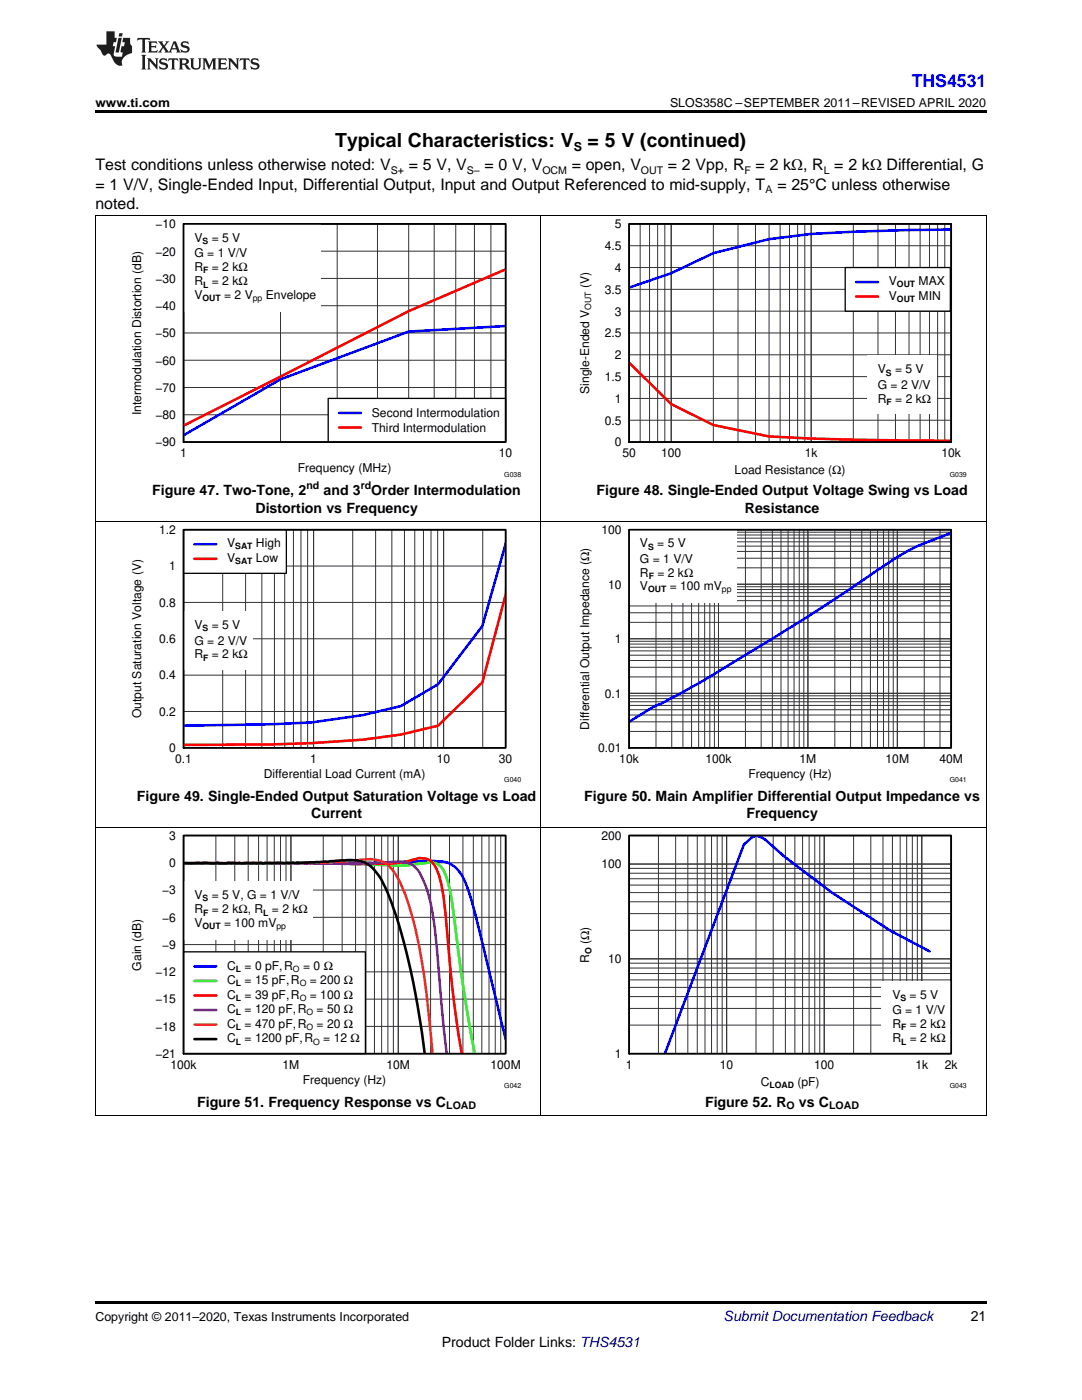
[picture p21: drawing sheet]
<svg xmlns="http://www.w3.org/2000/svg" width="216mm" height="279mm" viewBox="0 0 216 279" stroke-linecap="round" stroke-linejoin="round" font-family="sans-serif">
<defs><g id="words">
<g font-size="3.9">
<text x="66.9" y="29.3">Typical Characteristics: V</text>
<text x="117.3" y="29.3">= 5 V (continued)</text>
</g>
<text font-size="3.5" fill="#00f" x="181.9" y="17.3">THS4531</text>
<g font-size="3.2">
<text x="19" y="34">Test conditions unless otherwise noted: V</text>
<text x="81.6" y="34">= 5 V, V</text>
<text x="96.7" y="34">= 0 V, V</text>
<text x="114.1" y="34">= open, V</text>
<text x="133.3" y="34">= 2 Vpp, R = 2 kΩ, R = 2 kΩ Differential, G</text>
<text x="19" y="37.9">= 1 V/V, Single-Ended Input, Differential Output, Input and Output Referenced to mid-supply, T</text>
<text x="19" y="41.8">noted.</text>
<text x="155.1" y="37.9">= 25°C unless otherwise</text>
</g>
<g font-size="2.8">
<text x="30.4" y="98.8">Figure 47. Two-Tone, 2</text>
<text x="64.6" y="98.8">and 3</text>
<text x="74.1" y="98.8">Order Intermodulation</text>
<text x="119" y="98.8">Figure 48. Single-Ended Output Voltage Swing vs Load</text>
<text x="51" y="102.3">Distortion vs Frequency</text>
<text x="148.6" y="102.3">Resistance</text>
<text x="27.3" y="159.8">Figure 49. Single-Ended Output Saturation Voltage vs Load</text>
<text x="116.6" y="159.8">Figure 50. Main Amplifier Differential Output Impedance vs</text>
<text x="62.1" y="163.3">Current</text>
<text x="148.9" y="163.3">Frequency</text>
<text x="39.3" y="220.8">Figure 51. Frequency Response vs C</text>
<text x="140.7" y="220.8">Figure 52. R</text>
<text x="159.4" y="220.8">vs C</text>
<text x="193.7" y="263.6">21</text>
<text x="88.2" y="268.9">Product Folder Links: THS4531</text>
</g>
<text font-size="2.8" fill="#0000c8" x="144.4" y="263.6">Submit Documentation Feedback</text>
<g font-size="2.5">
<text x="19" y="21.4">www.ti.com</text>
<text x="133.7" y="21.4">SLOS358C –SEPTEMBER 2011–REVISED APRIL 2020</text>
<text x="114.5" y="30.1">S</text>
<text x="19" y="263.6">Copyright © 2011–2020, Texas Instruments Incorporated</text>
</g>
<g font-size="2.4">
<text x="31" y="45.6">−10</text>
<text x="122.7" y="45.6">5</text>
<text x="31" y="51">−20</text>
<text x="38.8" y="48.2">V</text>
<text x="38.8" y="51.4">G = 1 V/V</text>
<text x="42.2" y="48.2">= 5 V</text>
<text x="120.7" y="49.9">4.5</text>
<text x="31" y="56.4">−30</text>
<text x="38.8" y="54">R</text>
<text x="38.8" y="56.9">R</text>
<text x="38.8" y="59.7">V</text>
<text x="42.3" y="54">= 2 kΩ</text>
<text x="42.3" y="56.9">= 2 kΩ</text>
<text x="44.7" y="59.7">= 2 V</text>
<text x="53" y="59.7">Envelope</text>
<text x="117.5" y="57.5" transform="rotate(-90 117.5 57.5)">(V)</text>
<text x="120.7" y="58.6">3.5</text>
<text x="122.7" y="54.3">4</text>
<text x="177.4" y="56.9">V</text>
<text x="177.4" y="59.8">V</text>
<text x="183.3" y="56.9">MAX</text>
<text x="183.3" y="59.8">MIN</text>
<text x="31" y="61.9">−40</text>
<text x="122.7" y="63">3</text>
<text x="31" y="67.3">−50</text>
<text x="120.7" y="67.3">2.5</text>
<text x="122.7" y="71.7">2</text>
<text x="31" y="72.8">−60</text>
<text x="120.7" y="76">1.5</text>
<text x="175.2" y="74.5">V</text>
<text x="175.2" y="77.7">G = 2 V/V</text>
<text x="178.6" y="74.5">= 5 V</text>
<text x="28.2" y="82.9" transform="rotate(-90 28.2 82.9)">Intermodulation Distortion (dB)</text>
<text x="31" y="83.6">−80</text>
<text x="31" y="78.2">−70</text>
<text x="74.2" y="83.3">Second Intermodulation</text>
<text x="117.5" y="78.6" transform="rotate(-90 117.5 78.6)">Single-Ended V</text>
<text x="122.7" y="80.4">1</text>
<text x="175.2" y="80.3">R</text>
<text x="178.6" y="80.3">= 2 k</text>
<text x="183.9" y="80.3">Ω</text>
<text x="31" y="89.1">−90</text>
<text x="74.2" y="86.2">Third Intermodulation</text>
<text x="120.7" y="84.7">0.5</text>
<text x="122.7" y="89.1">0</text>
<text x="36" y="91.2">1</text>
<text x="59.4" y="94.2">Frequency (MHz)</text>
<text x="99.5" y="91.2">10</text>
<text x="124.2" y="91.2">50</text>
<text x="131.9" y="91.2">100</text>
<text x="146.6" y="94.7">Load Resistance (Ω)</text>
<text x="160.6" y="91.2">1k</text>
<text x="187.8" y="91.2">10k</text>
<text x="31.8" y="106.6">1.2</text>
<text x="120" y="106.6">100</text>
<text x="33.8" y="113.8">1</text>
<text x="45.3" y="112.2">V</text>
<text x="45.3" y="109.2">V</text>
<text x="51.1" y="112.2">Low</text>
<text x="51.1" y="109.2">High</text>
<text x="127.7" y="109.2">V</text>
<text x="127.7" y="112.4">G = 1 V/V</text>
<text x="131.1" y="109.2">= 5 V</text>
<text x="121.3" y="117.5">10</text>
<text x="127.7" y="115.1">R</text>
<text x="127.7" y="117.8">V</text>
<text x="131.2" y="115.1">= 2 k</text>
<text x="133.6" y="117.8">= 100 mV</text>
<text x="136.5" y="115.1">Ω</text>
<text x="31.8" y="121.1">0.8</text>
<text x="38.8" y="125.6">V</text>
<text x="42.2" y="125.6">= 5 V</text>
<text x="31.8" y="128.4">0.6</text>
<text x="38.8" y="128.7">G = 2 V/V</text>
<text x="38.8" y="131.4">R</text>
<text x="42.3" y="131.4">= 2 kΩ</text>
<text x="122.7" y="128.4">1</text>
<text x="31.8" y="135.6">0.4</text>
<text x="28.2" y="143.3" transform="rotate(-90 28.2 143.3)">Output Saturation Voltage (V)</text>
<text x="31.8" y="142.9">0.2</text>
<text x="120.7" y="139.2">0.1</text>
<text x="117.6" y="145.6" transform="rotate(-90 117.6 145.6)">Differential Output Impedance (Ω)</text>
<text x="33.8" y="150.1">0</text>
<text x="34.9" y="152.2">0.1</text>
<text x="52.6" y="155.2">Differential Load Current (mA)</text>
<text x="61.9" y="152.2">1</text>
<text x="87.2" y="152.2">10</text>
<text x="99.5" y="152.2">30</text>
<text x="119.3" y="150.1">0.01</text>
<text x="123.6" y="152.2">10k</text>
<text x="140.7" y="152.2">100k</text>
<text x="149.3" y="155.2">Frequency (Hz)</text>
<text x="159.5" y="152.2">1M</text>
<text x="176.7" y="152.2">10M</text>
<text x="187.4" y="152.2">40M</text>
<text x="33.8" y="167.6">3</text>
<text x="120" y="167.6">200</text>
<text x="33.8" y="173.1">0</text>
<text x="120" y="173.3">100</text>
<text x="32.4" y="178.5">−3</text>
<text x="38.8" y="179.4">V</text>
<text x="42.2" y="179.4">= 5 V, G = 1 V/V</text>
<text x="32.4" y="183.9">−6</text>
<text x="38.8" y="185">V</text>
<text x="38.8" y="182.3">R</text>
<text x="42.3" y="182.3">= 2 kΩ, R</text>
<text x="44.7" y="185">= 100 mV</text>
<text x="54.3" y="182.3">= 2 kΩ</text>
<text x="32.4" y="189.4">−9</text>
<text x="117.6" y="188.4" transform="rotate(-90 117.6 188.4)">(Ω)</text>
<text x="28.2" y="193.7" transform="rotate(-90 28.2 193.7)">Gain (dB)</text>
<text x="31" y="194.8">−12</text>
<text x="45.3" y="196.4">C</text>
<text x="45.3" y="193.5">C</text>
<text x="48.8" y="196.4">= 15 pF, R</text>
<text x="48.8" y="193.5">= 0 pF, R</text>
<text x="60.5" y="193.5">= 0</text>
<text x="61.8" y="196.4">= 200</text>
<text x="64.6" y="193.5">Ω</text>
<text x="68.6" y="196.4">Ω</text>
<text x="117.6" y="192.1" transform="rotate(-90 117.6 192.1)">R</text>
<text x="121.3" y="192.2">10</text>
<text x="31" y="200.3">−15</text>
<text x="45.3" y="199.3">C</text>
<text x="45.3" y="202.2">C</text>
<text x="48.8" y="199.3">= 39 pF, R</text>
<text x="48.8" y="202.2">= 120 pF, R</text>
<text x="61.8" y="199.3">= 100</text>
<text x="63.2" y="202.2">= 50</text>
<text x="68.6" y="199.3">Ω</text>
<text x="68.6" y="202.2">Ω</text>
<text x="178.1" y="199.3">V</text>
<text x="178.1" y="202.4">G = 1 V/V</text>
<text x="181.5" y="199.3">= 5 V</text>
<text x="31" y="205.7">−18</text>
<text x="45.3" y="205.1">C</text>
<text x="45.3" y="208">C</text>
<text x="48.8" y="205.1">= 470 pF, R</text>
<text x="48.8" y="208">= 1200 pF, R</text>
<text x="63.2" y="205.1">= 20</text>
<text x="64.5" y="208">= 12 Ω</text>
<text x="68.6" y="205.1">Ω</text>
<text x="178.1" y="208">R</text>
<text x="178.1" y="205.1">R</text>
<text x="181.5" y="205.1">= 2 kΩ</text>
<text x="181.5" y="208">= 2 kΩ</text>
<text x="31" y="211.1">−21</text>
<text x="34" y="213.3">100k</text>
<text x="56.4" y="213.3">1M</text>
<text x="77.1" y="213.3">10M</text>
<text x="97.9" y="213.3">100M</text>
<text x="122.7" y="211.1">1</text>
<text x="124.9" y="213.3">1</text>
<text x="143.6" y="213.3">10</text>
<text x="162.4" y="213.3">100</text>
<text x="182.7" y="213.3">1k</text>
<text x="188.5" y="213.3">2k</text>
<text x="60.4" y="216.3">Frequency (Hz)</text>
<text x="151.8" y="216.7">C</text>
<text x="159.1" y="216.7">(pF)</text>
</g>
<g font-size="2.1">
<text x="78" y="34.6">S+</text>
<text x="93.1" y="34.6">S–</text>
<text x="108.2" y="34.6">OCM</text>
<text x="127.9" y="34.6">OUT</text>
<text x="148.6" y="34.6">F</text>
<text x="164.4" y="34.6">L</text>
<text x="152.7" y="38.5">A</text>
<text x="61.1" y="97.6">nd</text>
<text x="72" y="97.6">rd</text>
<text x="89" y="221.4">LOAD</text>
<text x="157" y="221.4">O</text>
<text x="165.4" y="221.4">LOAD</text>
</g>
<g font-size="1.7">
<text x="40.4" y="48.7">S</text>
<text x="40.5" y="54.5">F</text>
<text x="40.5" y="57.4">L</text>
<text x="179" y="57.4">OUT</text>
<text x="40.4" y="60.1">OUT</text>
<text x="50.5" y="60.1">pp</text>
<text x="118" y="61.8" transform="rotate(-90 118 61.8)">OUT</text>
<text x="179" y="60.3">OUT</text>
<text x="176.8" y="75">S</text>
<text x="176.9" y="80.8">F</text>
<text x="46.9" y="112.6">SAT</text>
<text x="46.9" y="109.7">SAT</text>
<text x="129.3" y="109.7">S</text>
<text x="129.3" y="118.2">OUT</text>
<text x="129.4" y="115.5">F</text>
<text x="144.1" y="118.2">pp</text>
<text x="40.4" y="126">S</text>
<text x="40.5" y="131.8">F</text>
<text x="40.4" y="179.8">S</text>
<text x="40.4" y="185.4">OUT</text>
<text x="40.5" y="182.7">F</text>
<text x="52.5" y="182.7">L</text>
<text x="55.2" y="185.4">pp</text>
<text x="118" y="190.4" transform="rotate(-90 118 190.4)">O</text>
<text x="47.1" y="196.9">L</text>
<text x="47.1" y="193.9">L</text>
<text x="58.5" y="193.9">O</text>
<text x="59.8" y="196.9">O</text>
<text x="47.1" y="199.8">L</text>
<text x="47.1" y="202.7">L</text>
<text x="59.8" y="199.8">O</text>
<text x="61.2" y="202.7">O</text>
<text x="179.7" y="199.7">S</text>
<text x="47.1" y="205.6">L</text>
<text x="47.1" y="208.5">L</text>
<text x="61.2" y="205.6">O</text>
<text x="62.5" y="208.5">O</text>
<text x="179.8" y="208.5">L</text>
<text x="179.8" y="205.6">F</text>
<text x="153.5" y="217.2">LOAD</text>
</g>
<g font-size="1.4">
<text x="100.6" y="95.1">G038</text>
<text x="189.5" y="95.1">G039</text>
<text x="100.6" y="156.2">G040</text>
<text x="189.5" y="156.2">G041</text>
<text x="100.6" y="217.2">G042</text>
<text x="189.5" y="217.2">G043</text>
</g>
</g></defs>
<path d="M19 259.7h177.8v.5h-177.8z" fill="#000"/>
<path d="M19.1 165.1v57.5M107.9 165.1v57.5M196.8 165.1v57.5M19 222.5h177.8" fill="none" stroke="#000" stroke-width=".2"/>
<path d="M36.6 166.7h64.3v43.6h-64.3z" fill="none" stroke="#000" stroke-width=".26"/>
<g fill="none" stroke="#333" stroke-width=".2">
<path d="M36.6 166.7h64.3v43.6h-64.3zM36.6 177.6h64.3M36.6 172.2h64.3M43.1 166.7v43.6M46.8 166.7v43.6M49.5 166.7v43.6M51.6 166.7v43.6M53.3 166.7v43.6M54.7 166.7v43.6M56 166.7v43.6M57.1 166.7v43.6M58 166.7v43.6"/>
<path d="M64.5 166.7v43.6M68.3 166.7v43.6M70.9 166.7v43.6M73 166.7v43.6M74.7 166.7v43.6M76.2 166.7v43.6M77.4 166.7v43.6M78.5 166.7v43.6M79.5 166.7v43.6M85.9 166.7v43.6M89.7 166.7v43.6M92.4 166.7v43.6"/>
<path d="M94.4 166.7v43.6M96.1 166.7v43.6M97.6 166.7v43.6M98.8 166.7v43.6M99.9 166.7v43.6M36.6 199.4h64.3M36.6 194h64.3M36.6 188.5h64.3M36.6 183.1h64.3M36.6 204.8h64.3"/>
</g>
<path d="M36.6 172.3h33.4l12-.4a33.1 33.1 0 0 1 7.3 .3 6 6 0 0 1 3.5 3.6 134.7 134.7 0 0 1 4.7 17.5l3.4 14.1" fill="none" stroke="#00f" stroke-width=".52"/>
<path d="M36.6 172.3h22.3l.4-.1 15.9 .4a35.9 35.9 0 0 0 10.3-.5 3 3 0 0 1 3.4 2.5 33.8 33.8 0 0 1 1.7 8.5 354.3 354.3 0 0 0 4.1 27.2" fill="none" stroke="#0f0" stroke-width=".52"/>
<path d="M36.6 172.3l36.9 .1a28.2 28.2 0 0 0 10.3-1.2 3.3 3.3 0 0 1 3.4 2.4 28 28 0 0 1 1.7 8.7 262.8 262.8 0 0 0 3.2 28" fill="none" stroke="#f00" stroke-width=".52"/>
<path d="M36.6 172.3l6.9-.1 .8 .1 12.9-.1 13.7 .2 3.4-.1 3.9-.3a6.6 6.6 0 0 1 4.3 .8 4.8 4.8 0 0 1 1.7 2.3 28.7 28.7 0 0 1 2.6 10.1l1.7 19.2 .6 5.9" fill="none" stroke="#9400d3" stroke-width=".52"/>
<path d="M36.6 172.3h22.3l.4-.1h4.7l4.8-.2 3.4-.4a7.2 7.2 0 0 1 4.7 .7 12 12 0 0 1 3.9 5.9 84.8 84.8 0 0 1 4.2 19.6l1.3 12.5" fill="none" stroke="#ee7600" stroke-width=".52"/>
<path d="M36.6 172.3h20.2l9-.4a19.1 19.1 0 0 1 6.8 .1 9.4 9.4 0 0 1 4.3 5.2 110.3 110.3 0 0 1 6.9 26.1l.9 7" fill="none" stroke="#000" stroke-width=".52"/>
<path d="M36.6 190h36.3v20.3h-36.3z" fill="#fff"/>
<path d="M36.6 190h36.3v20.3h-36.3z" fill="none" stroke="#000" stroke-width=".26"/>
<path d="M38.8 192.9h4.4" fill="none" stroke="#00f" stroke-width=".52"/>
<path d="M38.8 195.8h4.4" fill="none" stroke="#0f0" stroke-width=".52"/>
<path d="M38.8 198.7h4.4" fill="none" stroke="#f00" stroke-width=".52"/>
<path d="M38.8 201.6h4.4" fill="none" stroke="#9400d3" stroke-width=".52"/>
<path d="M38.8 204.5h4.4" fill="none" stroke="#ee7600" stroke-width=".52"/>
<path d="M38.8 207.4h4.4" fill="none" stroke="#000" stroke-width=".52"/>
<path d="M36.6 175.8h25.9v11.6h-25.9z" fill="#fff"/>
<path d="M36.6 166.7h64.3v43.6h-64.3z" fill="none" stroke="#000" stroke-width=".35"/>
<path d="M125.5 166.7h64.3v43.6h-64.3z" fill="none" stroke="#000" stroke-width=".26"/>
<g fill="none" stroke="#333" stroke-width=".2">
<path d="M125.5 166.7h64.3v43.6h-64.3zM125.5 180h64.3M125.5 178.1h64.3M125.5 176.6h64.3M125.5 175.4h64.3M125.5 174.3h64.3M125.5 173.3h64.3M125.5 172.4h64.3M131.4 166.7v43.6M134.8 166.7v43.6M137.2 166.7v43.6M139.1 166.7v43.6"/>
<path d="M140.7 166.7v43.6M142 166.7v43.6M143.1 166.7v43.6M144.1 166.7v43.6M145 166.7v43.6M150.9 166.7v43.6M154.3 166.7v43.6M156.7 166.7v43.6M158.6 166.7v43.6M160.1 166.7v43.6M161.4 166.7v43.6M162.6 166.7v43.6"/>
<path d="M163.6 166.7v43.6M164.5 166.7v43.6M170.3 166.7v43.6M173.8 166.7v43.6M176.2 166.7v43.6M178.1 166.7v43.6M179.6 166.7v43.6M180.9 166.7v43.6M182 166.7v43.6M183 166.7v43.6M183.9 166.7v43.6M125.5 198.9h64.3"/>
<path d="M125.5 197.1h64.3M125.5 195.6h64.3M125.5 194.3h64.3M125.5 193.2h64.3M125.5 192.2h64.3M125.5 191.4h64.3M125.5 185.7h64.3M125.5 182.3h64.3M125.5 204.6h64.3M125.5 201.3h64.3"/>
</g>
<path d="M185.5 189.9l-8-4.2-11.5-7.6-9.5-7.2-3.8-3.3-.7-.4-1.1-.5-.9 .5-1.6 1.4-15.7 41.7" fill="none" stroke="#00f" stroke-width=".52"/>
<path d="M175.9 195.8h13.9v14.5h-13.9z" fill="#fff"/>
<path d="M125.5 166.7h64.3v43.6h-64.3z" fill="none" stroke="#000" stroke-width=".35"/>
<path d="M19.1 104.1v61M107.9 104.1v61M196.8 104.1v61M19 165h177.8" fill="none" stroke="#000" stroke-width=".2"/>
<path d="M36.6 105.7h64.3v43.6h-64.3z" fill="none" stroke="#000" stroke-width=".26"/>
<g fill="none" stroke="#333" stroke-width=".2">
<path d="M36.6 105.7h64.3v43.6h-64.3zM36.6 113h64.3M44.4 105.7v43.6M49 105.7v43.6M52.2 105.7v43.6M54.8 105.7v43.6M56.8 105.7v43.6M58.6 105.7v43.6M60.1 105.7v43.6M61.4 105.7v43.6M62.6 105.7v43.6M70.4 105.7v43.6"/>
<path d="M74.9 105.7v43.6M78.2 105.7v43.6M80.7 105.7v43.6M82.8 105.7v43.6M84.5 105.7v43.6M86 105.7v43.6M87.3 105.7v43.6M88.5 105.7v43.6M96.3 105.7v43.6M36.6 134.7h64.3M36.6 127.5h64.3M36.6 120.2h64.3"/>
<path d="M36.6 142h64.3"/>
</g>
<path d="M100.9 108.3l-4.7 16.6-8.8 11.7-7.4 4.3-7.6 1.8-10.2 1.5-7.8 .3-17.8 .3" fill="none" stroke="#00f" stroke-width=".52"/>
<path d="M100.9 118.5l-4.7 17.7-8.8 8.6-7.4 1.8-7.6 1-10.2 .7-7.8 .3-17.8 .1" fill="none" stroke="#f00" stroke-width=".52"/>
<path d="M36.6 105.7h20.5v8.7h-20.5z" fill="#fff"/>
<path d="M36.6 105.7h20.5v8.7h-20.5z" fill="none" stroke="#000" stroke-width=".26"/>
<path d="M38.8 108.6h4.4" fill="none" stroke="#00f" stroke-width=".52"/>
<path d="M38.8 111.5h4.4" fill="none" stroke="#f00" stroke-width=".52"/>
<path d="M36.6 122h13.9v11.7h-13.9z" fill="#fff"/>
<path d="M36.6 105.7h64.3v43.6h-64.3z" fill="none" stroke="#000" stroke-width=".35"/>
<path d="M125.5 105.7h64.3v43.6h-64.3z" fill="none" stroke="#000" stroke-width=".26"/>
<g fill="none" stroke="#333" stroke-width=".2">
<path d="M125.5 105.7h64.3v43.6h-64.3zM125.5 119.9h64.3M125.5 119h64.3M125.5 118.3h64.3M125.5 117.7h64.3M125.5 117.1h64.3M125.5 116.6h64.3M125.5 113.3h64.3M125.5 111.4h64.3M125.5 110h64.3M125.5 109h64.3M125.5 108.1h64.3"/>
<path d="M125.5 107.4h64.3M125.5 106.8h64.3M125.5 106.2h64.3M130.9 105.7v43.6M134 105.7v43.6M136.3 105.7v43.6M138 105.7v43.6M139.4 105.7v43.6M140.6 105.7v43.6M141.6 105.7v43.6M142.6 105.7v43.6M143.4 105.7v43.6"/>
<path d="M148.7 105.7v43.6M151.9 105.7v43.6M154.1 105.7v43.6M155.8 105.7v43.6M157.3 105.7v43.6M158.4 105.7v43.6M159.5 105.7v43.6M160.4 105.7v43.6M161.2 105.7v43.6M166.6 105.7v43.6M169.7 105.7v43.6M172 105.7v43.6"/>
<path d="M173.7 105.7v43.6M175.1 105.7v43.6M176.3 105.7v43.6M177.3 105.7v43.6M178.2 105.7v43.6M179.1 105.7v43.6M184.4 105.7v43.6M187.6 105.7v43.6M125.5 139.4h64.3M125.5 138.9h64.3M125.5 138.4h64.3M125.5 135.1h64.3"/>
<path d="M125.5 133.2h64.3M125.5 131.8h64.3M125.5 130.8h64.3M125.5 129.9h64.3M125.5 129.2h64.3M125.5 128.5h64.3M125.5 128h64.3M125.5 127.5h64.3M125.5 124.2h64.3M125.5 122.3h64.3M125.5 120.9h64.3M125.5 146h64.3"/>
<path d="M125.5 144.1h64.3M125.5 142.7h64.3M125.5 141.6h64.3M125.5 140.8h64.3M125.5 140.1h64.3"/>
</g>
<path d="M189.8 106.3l-6.3 2.5-3.1 1.6-3.8 2.4-12 8.1-10.3 6.5-14.9 9-7.4 4-1.6 .6-4.9 3.1" fill="none" stroke="#00f" stroke-width=".52"/>
<path d="M125.5 105.7h21.6v14.5h-21.6z" fill="#fff"/>
<path d="M125.5 105.7h64.3v43.6h-64.3z" fill="none" stroke="#000" stroke-width=".35"/>
<path d="M19.1 43v61.1M107.9 43v61.1M196.8 43v61.1M19 104h177.8" fill="none" stroke="#000" stroke-width=".2"/>
<path d="M36.6 44.7h64.3v43.5h-64.3z" fill="none" stroke="#000" stroke-width=".26"/>
<g fill="none" stroke="#333" stroke-width=".2">
<path d="M36.6 44.7h64.3v43.5h-64.3zM36.6 55.6h64.3M36.6 50.1h64.3M56 44.7v43.5M67.3 44.7v43.5M75.3 44.7v43.5M81.5 44.7v43.5M86.6 44.7v43.5M90.9 44.7v43.5M94.7 44.7v43.5M98 44.7v43.5M36.6 77.3h64.3"/>
<path d="M36.6 71.9h64.3M36.6 66.5h64.3M36.6 61h64.3M36.6 82.8h64.3"/>
</g>
<path d="M100.9 65l-19.4 1.2-25.5 9.5-19.4 11.2" fill="none" stroke="#00f" stroke-width=".52"/>
<path d="M100.9 53.7l-19.4 8.4-44.9 22.9" fill="none" stroke="#f00" stroke-width=".52"/>
<path d="M65.5 79.5h35.4v8.7h-35.4z" fill="#fff"/>
<path d="M65.5 79.5h35.4v8.7h-35.4z" fill="none" stroke="#000" stroke-width=".26"/>
<path d="M67.7 82.4h4.3" fill="none" stroke="#00f" stroke-width=".52"/>
<path d="M67.7 85.3h4.3" fill="none" stroke="#f00" stroke-width=".52"/>
<path d="M36.6 44.7h27.5v17.4h-27.5z" fill="#fff"/>
<path d="M36.6 44.7h64.3v43.5h-64.3z" fill="none" stroke="#000" stroke-width=".35"/>
<path d="M125.5 44.7h64.3v43.5h-64.3z" fill="none" stroke="#000" stroke-width=".26"/>
<g fill="none" stroke="#333" stroke-width=".2">
<path d="M125.5 44.7h64.3v43.5h-64.3zM125.5 57.7h64.3M125.5 53.4h64.3M125.5 49h64.3M127.7 44.7v43.5M129.6 44.7v43.5M131.2 44.7v43.5M132.7 44.7v43.5M133.9 44.7v43.5M142.3 44.7v43.5M147.3 44.7v43.5M150.7 44.7v43.5"/>
<path d="M153.5 44.7v43.5M155.7 44.7v43.5M157.5 44.7v43.5M159.2 44.7v43.5M160.6 44.7v43.5M161.9 44.7v43.5M170.3 44.7v43.5M175.2 44.7v43.5M178.7 44.7v43.5M181.4 44.7v43.5M183.6 44.7v43.5M185.5 44.7v43.5"/>
<path d="M187.1 44.7v43.5M188.5 44.7v43.5M125.5 79.5h64.3M125.5 75.2h64.3M125.5 70.8h64.3M125.5 66.5h64.3M125.5 62.1h64.3M125.5 83.9h64.3"/>
</g>
<path d="M189.8 45.8l-19.5 .5-8.4 .4-8.5 1-11.1 2.8-8.4 4-8.4 2.9" fill="none" stroke="#00f" stroke-width=".52"/>
<path d="M125.5 72.4l8.4 8.2 8.4 4.2 11.1 2.3a641.2 641.2 0 0 0 36.4 .9" fill="none" stroke="#f00" stroke-width=".52"/>
<path d="M168.7 53.4h20.9v8.7h-20.9z" fill="#fff"/>
<path d="M168.7 53.4h20.9v8.7h-20.9z" fill="none" stroke="#000" stroke-width=".26"/>
<path d="M170.8 56.3h4.4" fill="none" stroke="#00f" stroke-width=".52"/>
<path d="M170.8 59.2h4.4" fill="none" stroke="#f00" stroke-width=".52"/>
<path d="M173 71h13.9v11.6h-13.9z" fill="#fff"/>
<path d="M125.5 44.7h64.3v43.5h-64.3z" fill="none" stroke="#000" stroke-width=".35"/>
<path d="M19 43h177.8" fill="none" stroke="#000" stroke-width=".2"/>
<path d="M19 22h177.8v.5h-177.8z" fill="#000"/>
<g fill="#231f20">
<path d="M27.5 7.6l-.1 .5 .4-.2h.6v.1v2.1l-.2 .4h1l-.3-.4v-2.1l.1-.1h.5l.5 .2-.2-.5zM29.5 8.3l.2 .3v1.5l-.2 .4h1.8l.2-.6a1.04 1.04 0 0 1-1.3 .2v-.7h.6l.3 .2v-.6l-.3 .2h-.6v-.6l.8-.1 .4 .3-.2-.5zM31.5 8.3l.9 1.1-.9 1.1h.8l-.2-.2 .5-.7 .4 .7-.2 .2h1.5l-.1-.2 .1-.4h.9l.1 .4-.2 .2h1l-.3-.3-.7-1.9h-.5l-.9 2-.8-1 .9-1h-.8l.1 .3-.3 .5-.4-.6 .2-.2zM34.7 8.6l.4 1h-.7zM36.3 8.4a.63 .63 0 0 0-.2 .7 .63 .63 0 0 0 .6 .4l.6 .2 .1 .2a.75 .75 0 0 1-.7 .4 .75 .75 0 0 1-.6-.5l.1 .7 .1-.1a1.11 1.11 0 0 0 1.5-.6 1.13 1.13 0 0 0-1.2-.8l-.1-.4a1.04 1.04 0 0 1 1.2 .2l-.2-.5-.1 .1-.5-.2zM28.2 10.9l.2 .4v2.2l-.2 .4h1l-.3-.4v-2.2l.3-.4zM29.3 11.6l.3 .4v1.5l-.3 .4h.8l-.2-.4v-1.3l1.5 1.7v-1.9l.2-.4h-.7l.2 .4v.9l-1.1-1.3zM32 11.8a.62 .62 0 0 0-.2 .7 .62 .62 0 0 0 .6 .4l.6 .1 .1 .3a.76 .76 0 0 1-.7 .3 .76 .76 0 0 1-.6-.4l.1 .7 .1-.1a1.11 1.11 0 0 0 1.5-.6 1.13 1.13 0 0 0-1.2-.8l-.1-.4a1.04 1.04 0 0 1 1.2 .2l-.2-.6-.1 .1-.5-.1zM33.7 11.6l-.2 .6a.61 .61 0 0 1 .8-.3v1.6l-.2 .4h.9l-.2-.4v-1.6a.63 .63 0 0 1 .8 .3l-.2-.6zM35.6 11.6l.3 .4v1.5l-.3 .4h1l-.2-.2v-.8l.5 .2a.76 .76 0 0 0 1.2 .7l-1-1a.58 .58 0 0 0 .6-.5 .58 .58 0 0 0-.5-.6zM36.4 11.9h.1a.45 .45 0 0 1 .5 .1 .45 .45 0 0 1 .1 .5l-.7 .2zM37.9 11.6l.2 .2a2.17 2.17 0 0 0 .3 1.9 .99 .99 0 0 0 1.6-.6v-1.1l.2-.4h-.7l.2 .2a1.92 1.92 0 0 1-.2 1.8 .6 .6 0 0 1-.9-.5v-1.1l.2-.4zM40.4 11.6l.2 .4v1.5l-.2 .4h.7l-.2-.4v-1.4l.8 1.8 .8-1.8v1.4l-.2 .4h.9l-.2-.4v-1.5l.2-.4h-.8l-.6 1.5-.6-1.5zM43.4 11.6l.2 .4v1.5l-.2 .4h1.8l.2-.6a1.04 1.04 0 0 1-1.3 .1v-.6h.5l.4 .2v-.6l-.4 .2h-.5v-.7h.8l.3 .3-.1-.6zM45.5 11.6l.2 .4v1.5l-.2 .4h.7l-.2-.4v-1.3l1.5 1.7v-1.9l.2-.4h-.7l.2 .4v.9l-1.1-1.3zM47.9 11.6l-.1 .6a.61 .61 0 0 1 .8-.3v1.6l-.3 .4h1l-.3-.4 .1-1.6a.63 .63 0 0 1 .7 .3l-.1-.6zM50.2 11.8a.62 .62 0 0 0-.2 .7 .62 .62 0 0 0 .6 .4l.6 .1 .2 .3a.76 .76 0 0 1-.8 .3 .76 .76 0 0 1-.6-.4l.1 .7 .2-.1a1.11 1.11 0 0 0 1.5-.6 1.13 1.13 0 0 0-1.3-.8l-.1-.4a1.04 1.04 0 0 1 1.2 .2l-.1-.6-.2 .1-.5-.1z"/>
<path d="M21.2 6.3v2.6h-1.9l.1 .4 .7 .9a.91 .91 0 0 0 1 .8 .56 .56 0 0 1 .5-.3 .56 .56 0 0 1 .5 .3l.4 .8a1.53 1.53 0 0 0 1.9 1.2 1.54 1.54 0 0 1 1-2.1l.9-.3v-1.4a1.52 1.52 0 0 1-.3-1.6h-1.4l-.2 .8h.5l-.2 .8h-.4l-.2 1v.2l.4 .1-.2 .8a1.93 1.93 0 0 1-1.6-.3l.3-1.8h-.5l.2-.8h.4l.2-.8h-.4v-1.3zM23.6 7.6l-.6 2.9h.7l.6-2.9zM23.8 6.6l-.1 .7h.6l.2-.7z"/>
</g>
<use href="#words"/>
</svg>
